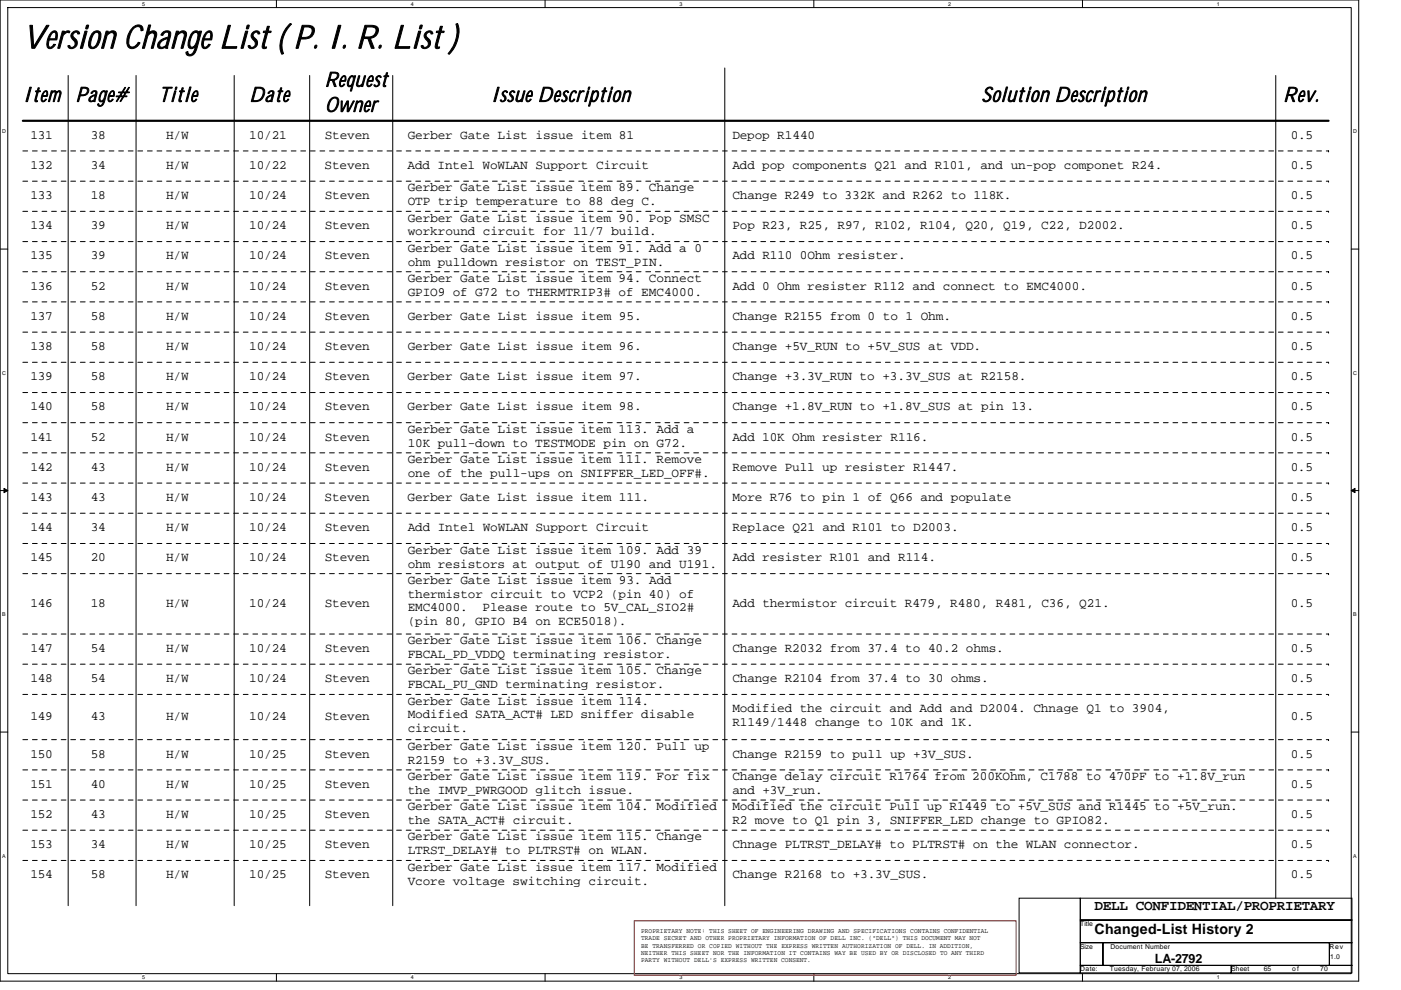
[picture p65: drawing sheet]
<svg xmlns="http://www.w3.org/2000/svg" width="297mm" height="210mm" viewBox="0 0 297 210" stroke-linecap="round" stroke-linejoin="round" font-family="sans-serif">
<defs><g id="words">
<text font-size="6.9" x="4.8" y="10.2">Version Change List ( P. I. R. List )</text>
<g font-size="4.3">
<text x="4.8" y="21.5">Item</text>
<text x="16" y="21.5">Page#</text>
<text x="33.7" y="21.5">Title</text>
<text x="52.8" y="21.5">Date</text>
<text x="68.9" y="18.4">Request</text>
<text x="68.9" y="23.7">Owner</text>
<text x="104" y="21.5">Issue Description</text>
<text x="208.1" y="21.5">Solution Description</text>
<text x="272.1" y="21.5">Rev.</text>
</g>
<g font-size="3">
<text x="232.1" y="193">DELL CONFIDENTIAL/PROPRIETARY</text>
<text x="232.1" y="198.1">Changed-List History 2</text>
</g>
<g font-size="2.7">
<text x="6.5" y="29.4">131</text>
<text x="19.2" y="29.4">38</text>
<text x="35.3" y="29.4">H/W</text>
<text x="52.8" y="29.4">10/21</text>
<text x="68.8" y="29.4">Steven</text>
<text x="86.5" y="29.4">Gerber Gate List issue item 81</text>
<text x="155.3" y="29.4">Depop R1440</text>
<text x="273.7" y="29.4">0.5</text>
<text x="6.5" y="35.8">132</text>
<text x="19.2" y="35.8">34</text>
<text x="35.3" y="35.8">H/W</text>
<text x="52.8" y="35.8">10/22</text>
<text x="68.8" y="35.8">Steven</text>
<text x="86.4" y="35.8">Add Intel WoWLAN Support Circuit</text>
<text x="155.3" y="35.8">Add pop components Q21 and R101, and un-pop componet R24.</text>
<text x="273.7" y="35.8">0.5</text>
<text x="86.5" y="40.6">Gerber Gate List issue item 89. Change</text>
<text x="6.5" y="42.2">133</text>
<text x="19.2" y="42.2">18</text>
<text x="35.3" y="42.2">H/W</text>
<text x="52.8" y="42.2">10/24</text>
<text x="68.9" y="42.2">Steven</text>
<text x="86.5" y="47">Gerber Gate List issue item 90. Pop SMSC</text>
<text x="86.5" y="43.5">OTP trip temperature to 88 deg C.</text>
<text x="155.3" y="42.2">Change R249 to 332K and R262 to 118K.</text>
<text x="273.7" y="42.2">0.5</text>
<text x="6.5" y="48.6">134</text>
<text x="19.2" y="48.6">39</text>
<text x="35.3" y="48.6">H/W</text>
<text x="52.8" y="48.6">10/24</text>
<text x="68.8" y="48.6">Steven</text>
<text x="86.5" y="49.9">workround circuit for 11/7 build.</text>
<text x="86.5" y="53.4">Gerber Gate List issue item 91. Add a 0</text>
<text x="155.3" y="48.6">Pop R23, R25, R97, R102, R104, Q20, Q19, C22, D2002.</text>
<text x="273.7" y="48.6">0.5</text>
<text x="6.5" y="55">135</text>
<text x="19.2" y="55">39</text>
<text x="35.3" y="55">H/W</text>
<text x="52.8" y="55">10/24</text>
<text x="68.8" y="55">Steven</text>
<text x="86.5" y="56.3">ohm pulldown resistor on TEST_PIN.</text>
<text x="86.5" y="59.8">Gerber Gate List issue item 94. Connect</text>
<text x="155.3" y="55">Add R110 0Ohm resister.</text>
<text x="273.7" y="55">0.5</text>
<text x="6.5" y="61.4">136</text>
<text x="19.2" y="61.4">52</text>
<text x="35.3" y="61.4">H/W</text>
<text x="52.8" y="61.4">10/24</text>
<text x="68.8" y="61.4">Steven</text>
<text x="86.5" y="62.7">GPIO9 of G72 to THERMTRIP3# of EMC4000.</text>
<text x="155.3" y="61.4">Add 0 Ohm resister R112 and connect to EMC4000.</text>
<text x="273.7" y="61.4">0.5</text>
<text x="6.5" y="67.8">137</text>
<text x="19.2" y="67.8">58</text>
<text x="35.3" y="67.8">H/W</text>
<text x="52.9" y="67.8">10/24</text>
<text x="68.8" y="67.8">Steven</text>
<text x="86.5" y="67.8">Gerber Gate List issue item 95.</text>
<text x="155.3" y="67.8">Change R2155 from 0 to 1 Ohm.</text>
<text x="273.7" y="67.8">0.5</text>
<text x="6.5" y="74.2">138</text>
<text x="19.2" y="74.2">58</text>
<text x="35.3" y="74.2">H/W</text>
<text x="52.8" y="74.2">10/24</text>
<text x="68.8" y="74.2">Steven</text>
<text x="86.4" y="74.2">Gerber Gate List issue item 96.</text>
<text x="155.3" y="74.2">Change +5V_RUN to +5V_SUS at VDD.</text>
<text x="273.7" y="74.2">0.5</text>
<text x="6.5" y="80.6">139</text>
<text x="19.2" y="80.6">58</text>
<text x="35.3" y="80.6">H/W</text>
<text x="52.8" y="80.6">10/24</text>
<text x="68.8" y="80.6">Steven</text>
<text x="86.4" y="80.6">Gerber Gate List issue item 97.</text>
<text x="155.3" y="80.6">Change +3.3V_RUN to +3.3V_SUS at R2158.</text>
<text x="273.7" y="80.6">0.5</text>
<text x="6.5" y="87">140</text>
<text x="19.2" y="87">58</text>
<text x="35.3" y="87">H/W</text>
<text x="52.8" y="87">10/24</text>
<text x="68.8" y="87">Steven</text>
<text x="86.4" y="87">Gerber Gate List issue item 98.</text>
<text x="155.3" y="87">Change +1.8V_RUN to +1.8V_SUS at pin 13.</text>
<text x="273.7" y="87">0.5</text>
<text x="6.5" y="93.4">141</text>
<text x="19.2" y="93.4">52</text>
<text x="35.3" y="93.4">H/W</text>
<text x="52.8" y="93.4">10/24</text>
<text x="68.8" y="93.4">Steven</text>
<text x="86.5" y="91.8">Gerber Gate List issue item 113. Add a</text>
<text x="86.5" y="94.7">10K pull-down to TESTMODE pin on G72.</text>
<text x="155.3" y="93.4">Add 10K Ohm resister R116.</text>
<text x="273.7" y="93.4">0.5</text>
<text x="6.5" y="99.8">142</text>
<text x="19.2" y="99.8">43</text>
<text x="35.3" y="99.8">H/W</text>
<text x="52.8" y="99.8">10/24</text>
<text x="68.8" y="99.8">Steven</text>
<text x="86.5" y="98.2">Gerber Gate List issue item 111. Remove</text>
<text x="86.5" y="101.1">one of the pull-ups on SNIFFER_LED_OFF#.</text>
<text x="155.3" y="99.8">Remove Pull up resister R1447.</text>
<text x="273.6" y="99.8">0.5</text>
<text x="6.5" y="106.2">143</text>
<text x="19.2" y="106.2">43</text>
<text x="35.3" y="106.2">H/W</text>
<text x="52.8" y="106.2">10/24</text>
<text x="68.8" y="106.2">Steven</text>
<text x="86.4" y="106.2">Gerber Gate List issue item 111.</text>
<text x="155.3" y="106.2">More R76 to pin 1 of Q66 and populate</text>
<text x="273.7" y="106.2">0.5</text>
<text x="6.5" y="112.6">144</text>
<text x="19.2" y="112.6">34</text>
<text x="35.3" y="112.6">H/W</text>
<text x="52.8" y="112.6">10/24</text>
<text x="68.8" y="112.6">Steven</text>
<text x="86.4" y="112.6">Add Intel WoWLAN Support Circuit</text>
<text x="155.3" y="112.6">Replace Q21 and R101 to D2003.</text>
<text x="273.7" y="112.6">0.5</text>
<text x="6.5" y="119">145</text>
<text x="19.2" y="119">20</text>
<text x="35.3" y="119">H/W</text>
<text x="52.8" y="119">10/24</text>
<text x="68.8" y="119">Steven</text>
<text x="86.5" y="117.4">Gerber Gate List issue item 109. Add 39</text>
<text x="155.3" y="119">Add resister R101 and R114.</text>
<text x="273.7" y="119">0.5</text>
<text x="86.5" y="120.3">ohm resistors at output of U190 and U191.</text>
<text x="86.5" y="123.8">Gerber Gate List issue item 93. Add</text>
<text x="6.5" y="128.6">146</text>
<text x="19.2" y="128.6">18</text>
<text x="35.3" y="128.6">H/W</text>
<text x="52.8" y="128.6">10/24</text>
<text x="68.9" y="128.6">Steven</text>
<text x="86.5" y="126.7">thermistor circuit to VCP2 (pin 40) of</text>
<text x="86.5" y="129.6">EMC4000.</text>
<text x="102.3" y="129.6">Please route to 5V_CAL_SIO2#</text>
<text x="155.3" y="128.6">Add thermistor circuit R479, R480, R481, C36, Q21.</text>
<text x="273.7" y="128.6">0.5</text>
<text x="86.5" y="132.6">(pin 80, GPIO B4 on ECE5018).</text>
<text x="86.5" y="136.6">Gerber Gate List issue item 106. Change</text>
<text x="6.5" y="138.2">147</text>
<text x="19.2" y="138.2">54</text>
<text x="35.3" y="138.2">H/W</text>
<text x="52.8" y="138.2">10/24</text>
<text x="68.9" y="138.2">Steven</text>
<text x="86.5" y="139.5">FBCAL_PD_VDDQ terminating resistor.</text>
<text x="86.5" y="143">Gerber Gate List issue item 105. Change</text>
<text x="155.3" y="138.2">Change R2032 from 37.4 to 40.2 ohms.</text>
<text x="273.7" y="138.2">0.5</text>
<text x="6.5" y="144.6">148</text>
<text x="19.2" y="144.6">54</text>
<text x="35.3" y="144.6">H/W</text>
<text x="52.8" y="144.6">10/24</text>
<text x="68.9" y="144.6">Steven</text>
<text x="86.5" y="149.4">Gerber Gate List issue item 114.</text>
<text x="86.5" y="145.9">FBCAL_PU_GND terminating resistor.</text>
<text x="155.3" y="144.6">Change R2104 from 37.4 to 30 ohms.</text>
<text x="273.7" y="144.6">0.5</text>
<text x="6.5" y="152.6">149</text>
<text x="19.2" y="152.6">43</text>
<text x="35.3" y="152.6">H/W</text>
<text x="52.8" y="152.6">10/24</text>
<text x="68.9" y="152.6">Steven</text>
<text x="86.5" y="152.3">Modified SATA_ACT# LED sniffer disable</text>
<text x="86.5" y="155.3">circuit.</text>
<text x="155.3" y="151">Modified the circuit and Add and D2004. Chnage Q1 to 3904,</text>
<text x="155.3" y="153.9">R1149/1448 change to 10K and 1K.</text>
<text x="273.7" y="152.6">0.5</text>
<text x="6.5" y="160.6">150</text>
<text x="19.2" y="160.6">58</text>
<text x="35.3" y="160.6">H/W</text>
<text x="52.8" y="160.6">10/25</text>
<text x="68.9" y="160.6">Steven</text>
<text x="86.5" y="159">Gerber Gate List issue item 120. Pull up</text>
<text x="86.5" y="161.9">R2159 to +3.3V_SUS.</text>
<text x="155.3" y="160.6">Change R2159 to pull up +3V_SUS.</text>
<text x="273.7" y="160.6">0.5</text>
<text x="6.5" y="167">151</text>
<text x="19.2" y="167">40</text>
<text x="35.3" y="167">H/W</text>
<text x="52.8" y="167">10/25</text>
<text x="68.8" y="167">Steven</text>
<text x="86.5" y="165.4">Gerber Gate List issue item 119. For fix</text>
<text x="155.3" y="165.4">Change delay circuit R1764 from 200KOhm, C1788 to 470PF to +1.8V_run</text>
<text x="273.7" y="167">0.5</text>
<text x="6.5" y="173.4">152</text>
<text x="19.2" y="173.4">43</text>
<text x="35.3" y="173.4">H/W</text>
<text x="52.8" y="173.4">10/25</text>
<text x="68.8" y="173.4">Steven</text>
<text x="86.5" y="168.3">the IMVP_PWRGOOD glitch issue.</text>
<text x="86.5" y="171.8">Gerber Gate List issue item 104. Modified</text>
<text x="155.3" y="171.8">Modified the circuit Pull up R1449 to +5V_SUS and R1445 to +5V_run.</text>
<text x="155.3" y="168.3">and +3V_run.</text>
<text x="273.7" y="173.4">0.5</text>
<text x="6.5" y="179.8">153</text>
<text x="19.2" y="179.8">34</text>
<text x="35.3" y="179.8">H/W</text>
<text x="52.8" y="179.8">10/25</text>
<text x="68.8" y="179.8">Steven</text>
<text x="86.5" y="178.2">Gerber Gate List issue item 115. Change</text>
<text x="86.5" y="174.7">the SATA_ACT# circuit.</text>
<text x="155.3" y="179.8">Chnage PLTRST_DELAY# to PLTRST# on the WLAN connector.</text>
<text x="155.3" y="174.7">R2 move to Q1 pin 3, SNIFFER_LED change to GPIO82.</text>
<text x="273.7" y="179.8">0.5</text>
<text x="86.5" y="181.1">LTRST_DELAY# to PLTRST# on WLAN.</text>
<text x="86.5" y="184.6">Gerber Gate List issue item 117. Modified</text>
<text x="6.5" y="186.2">154</text>
<text x="19.2" y="186.2">58</text>
<text x="35.3" y="186.2">H/W</text>
<text x="52.8" y="186.2">10/25</text>
<text x="68.8" y="186.2">Steven</text>
<text x="86.5" y="187.5">Vcore voltage switching circuit.</text>
<text x="155.3" y="186.2">Change R2168 to +3.3V_SUS.</text>
<text x="273.7" y="186.2">0.5</text>
<text x="244.9" y="204.2">LA-2792</text>
</g>
<g font-size="1.4">
<text x="135.9" y="197.8">PROPRIETARY NOTE: THIS SHEET OF ENGINEERING DRAWING AND SPECIFICATIONS CONTAINS CONFIDENTIAL</text>
<text x="229" y="196.4">Title</text>
<text x="135.9" y="199.4">TRADE SECRET AND OTHER PROPRIETARY INFORMATION OF DELL INC. (&quot;DELL&quot;) THIS DOCUMENT MAY NOT</text>
<text x="135.9" y="200.9">BE TRANSFERRED OR COPIED WITHOUT THE EXPRESS WRITTEN AUTHORIZATION OF DELL. IN ADDITION,</text>
<text x="135.9" y="202.5">NEITHER THIS SHEET NOR THE INFORMATION IT CONTAINS WAY BE USED BY OR DISCLOSED TO ANY THIRD</text>
<text x="229" y="201.2">Size</text>
<text x="235.4" y="201.2">Document Number</text>
<text x="281.9" y="201.2">Rev</text>
<text x="282" y="203.2">1.0</text>
<text x="135.9" y="204">PARTY WITHOUT DELL'S EXPRESS WRITTEN CONSENT.</text>
<text x="229" y="206">Date:</text>
<text x="235.3" y="205.8">Tuesday, February 07, 2006</text>
<text x="261" y="206">Sheet</text>
<text x="267.9" y="205.8">65</text>
<text x="274" y="206">of</text>
<text x="279.9" y="205.8">70</text>
</g>
<g font-size="1.1">
<text x="30.1" y="1.2">5</text>
<text x="87.1" y="1.2">4</text>
<text x="144" y="1.2">3</text>
<text x="201" y="1.2">2</text>
<text x="258" y="1.2">1</text>
<text x=".4" y="28.2">D</text>
<text x="286.9" y="28.2">D</text>
<text x=".4" y="79.4">C</text>
<text x="286.9" y="79.4">C</text>
<text x=".4" y="130.6">B</text>
<text x="286.9" y="130.6">B</text>
<text x=".4" y="181.8">A</text>
<text x="286.9" y="181.8">A</text>
<text x="30.1" y="207.6">5</text>
<text x="87.1" y="207.6">4</text>
<text x="144" y="207.6">3</text>
<text x="201" y="207.6">2</text>
<text x="258" y="207.6">1</text>
</g>
</g></defs>
<path d="M0 0h288.1v208h-288.1zM1.6 1.6h284.9v204.8h-284.9z" fill="none" stroke="#000" stroke-width=".21"/>
<g fill="#fff">
<path d="M30.1 .2h.6v1.2h-.6z"/>
<path d="M30.1 206.6h.6v1.3h-.6z"/>
</g>
<path d="M58.6 0v1.6M58.6 206.4v1.6" fill="none" stroke="#000" stroke-width=".21"/>
<g fill="#fff">
<path d="M87.1 .2h.6v1.2h-.6z"/>
<path d="M87.1 206.6h.6v1.3h-.6z"/>
</g>
<path d="M115.6 0v1.6M115.6 206.4v1.6" fill="none" stroke="#000" stroke-width=".21"/>
<g fill="#fff">
<path d="M144 .2h.6v1.2h-.6z"/>
<path d="M144 206.6h.6v1.3h-.6z"/>
</g>
<path d="M172.5 0v1.6M172.5 206.4v1.6" fill="none" stroke="#000" stroke-width=".21"/>
<g fill="#fff">
<path d="M201 .2h.6v1.2h-.6z"/>
<path d="M201 206.6h.6v1.3h-.6z"/>
</g>
<path d="M229.5 0v1.6M229.5 206.4v1.6" fill="none" stroke="#000" stroke-width=".21"/>
<g fill="#fff">
<path d="M258 .2h.6v1.2h-.6z"/>
<path d="M258 206.6h.6v1.3h-.6z"/>
<path d="M.4 27.2h.8v1.3h-.8z"/>
<path d="M286.9 27.2h.8v1.3h-.8z"/>
<path d="M.4 78.4h.8v1.3h-.8z"/>
<path d="M286.9 78.4h.8v1.3h-.8z"/>
</g>
<path d="M0 52.8h1.6M286.5 52.8h1.6" fill="none" stroke="#000" stroke-width=".21"/>
<g fill="#fff">
<path d="M.4 129.6h.8v1.3h-.8z"/>
<path d="M286.9 129.6h.7v1.3h-.7z"/>
</g>
<path d="M0 104h1.6M286.5 104h1.6" fill="none" stroke="#000" stroke-width=".21"/>
<path d="M.8 103.5l.8 .5-.8 .5zM286.5 104l.8-.5v1z" fill="#000" stroke="#000" stroke-width=".21"/>
<g fill="#fff">
<path d="M.4 180.8h.8v1.3h-.8z"/>
<path d="M286.9 180.8h.7v1.3h-.7z"/>
</g>
<g fill="none" stroke="#000" stroke-width=".21">
<path d="M14.5 16v176M28.8 16v176M49.7 16v176M65.7 16v176M83.3 16v176M153.7 14.4v177.6M270.5 16v174.4M0 155.2h1.6M286.5 155.2h1.6M216.1 190.4h12.9v15.9h-12.9zM229 190.4h57.6v4.7h-57.6zM229 195.1h57.6v4.8h-57.6z"/>
<path d="M229 199.9h4.8v4.8h-4.8zM233.8 199.9h48.1v4.8h-48.1zM281.9 199.9h4.7v4.8h-4.7zM229 204.7h32v1.6h-32zM261 204.7h25.6v1.6h-25.6z"/>
</g>
<path d="M4.8 25.6h276.9" fill="none" stroke="#000" stroke-width=".47"/>
<path d="M134.5 195.2h80.9v11.6h-80.9z" fill="none" stroke="#f00" stroke-width=".21"/>
<g fill="none" stroke="#000" stroke-width=".21" stroke-dasharray="1 1 1 1 1 1 1 1">
<path d="M4.8 32h276.9M4.8 38.4h276.9M281.7 32h.1M281.7 38.4h.1M4.8 44.8h276.9M4.8 51.2h276.9M4.8 57.6h276.9M281.7 44.8h.1M281.7 51.2h.1M281.7 57.6h.1M4.8 64h276.9M4.8 70.4h276.9"/>
<path d="M4.8 76.8h276.9M281.7 64h.1M281.7 70.4h.1M281.7 76.8h.1M4.8 83.2h276.9M4.8 89.6h276.9M4.8 96h276.9M281.7 83.2h.1M281.7 89.6h.1M281.7 96h.1M4.8 102.4h276.9M4.8 108.8h276.9"/>
<path d="M4.8 115.2h276.9M281.7 102.4h.1M281.7 108.8h.1M281.7 115.2h.1M4.8 121.6h276.9M4.8 134.4h276.9M281.7 121.6h.1M281.7 134.4h.1M4.8 140.8h276.9M4.8 147.2h276.9M4.8 156.8h276.9M281.7 140.8h.1"/>
<path d="M281.7 147.2h.1M281.7 156.8h.1M4.8 163.2h276.9M4.8 169.6h276.9M4.8 176h276.9M281.7 163.2h.1M281.7 169.6h.1M281.7 176h.1M4.8 182.4h276.9M281.7 182.4h.1"/>
</g>
<use href="#words"/>
</svg>
